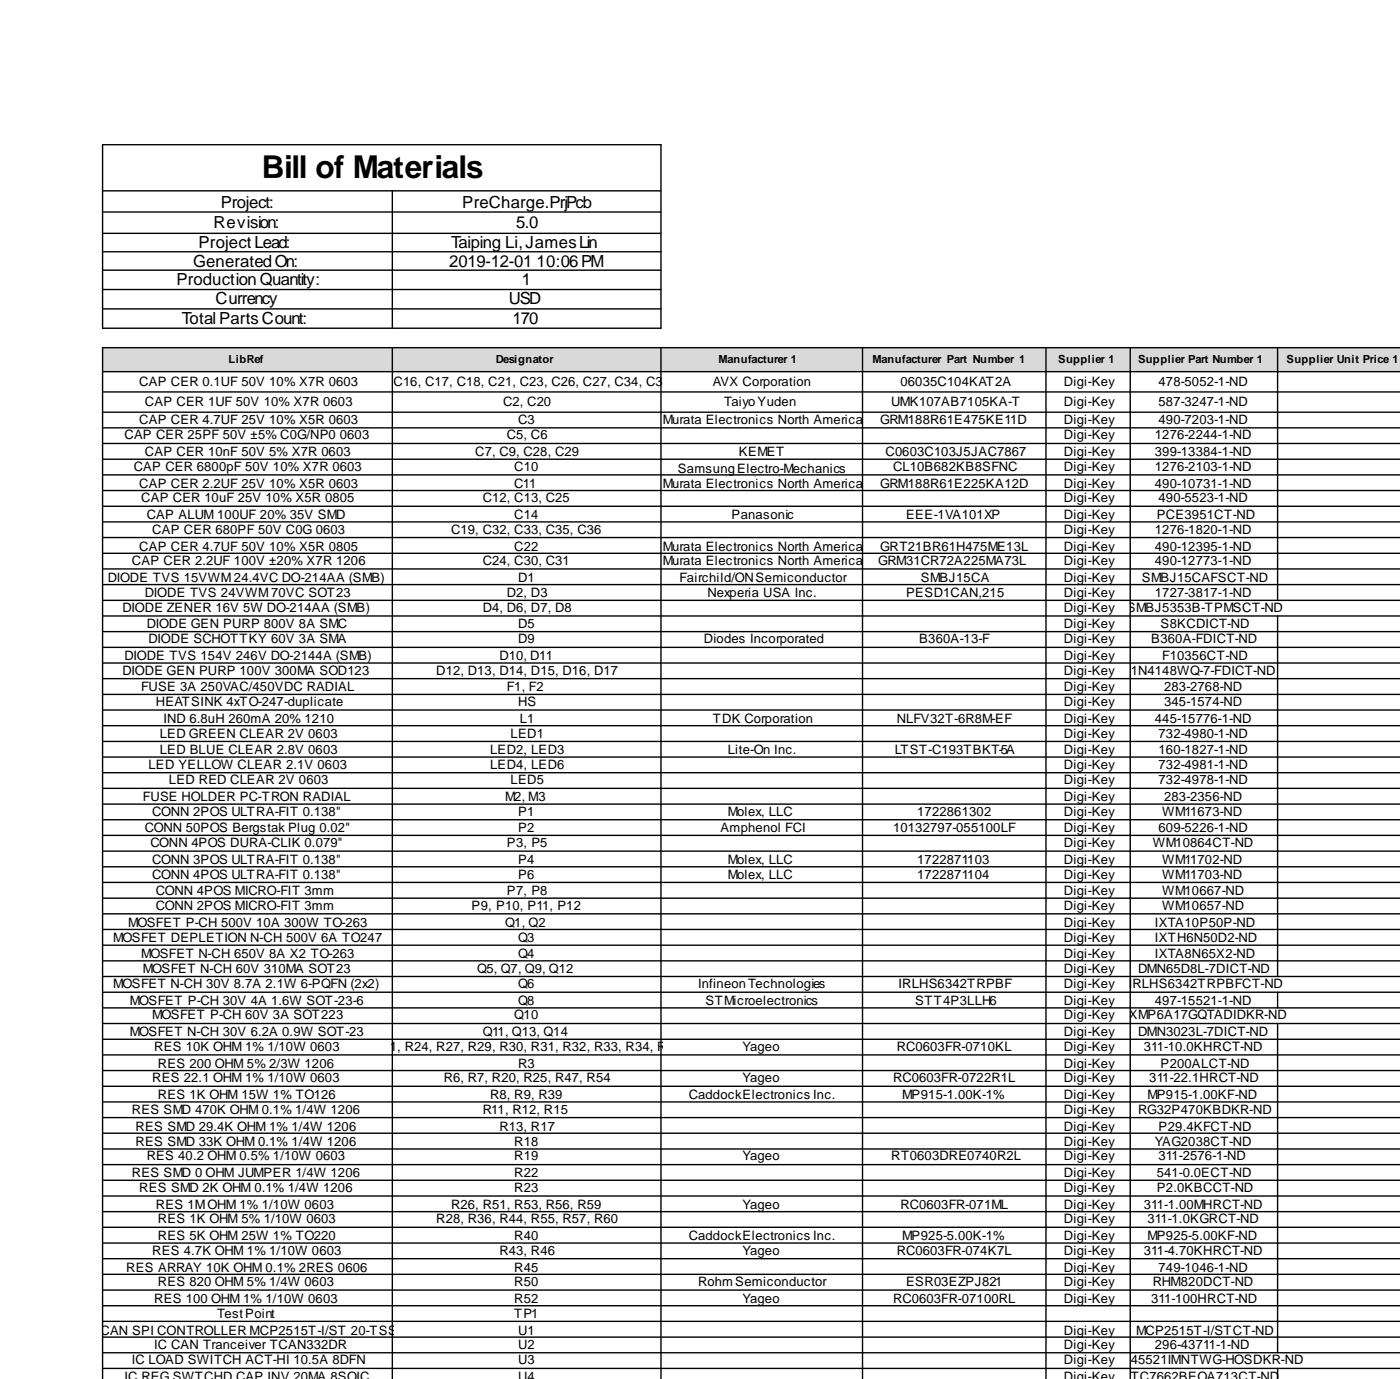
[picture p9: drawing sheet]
<svg xmlns="http://www.w3.org/2000/svg" width="135mm" height="133mm" viewBox="0 0 135 133" stroke-linecap="round" stroke-linejoin="round" font-family="sans-serif">
<defs><g id="words">
<text font-size="3" x="25.3" y="17.2">Bill of Materials</text>
<g font-size="1.6">
<text x="20.7" y="22">Revision:</text>
<text x="21.4" y="20.1">Project:</text>
<text x="44.7" y="20.1">PreCharge.PrjPcb</text>
<text x="49.9" y="22">5.0</text>
<text x="17.1" y="27.6">Production Quantity:</text>
<text x="18.7" y="25.8">GeneratedOn:</text>
<text x="19.2" y="24">ProjectLead:</text>
<text x="20.8" y="29.4">Currency</text>
<text x="43.5" y="25.8">2019-12-01 10:06PM</text>
<text x="43.7" y="24">Taiping Li,JamesLin</text>
<text x="49.2" y="29.4">USD</text>
<text x="50.5" y="27.6">1</text>
<text x="17.6" y="31.4">TotalPartsCount:</text>
<text x="49.6" y="31.4">170</text>
</g>
<g font-size="1.3">
<text x="13.5" y="37.3">CAP CER 0.1UF 50V 10% X7R 0603</text>
<text x="13.5" y="41">CAP CER 4.7UF 25V 10% X5R 0603</text>
<text x="14" y="39.3">CAP CER 1UF 50V 10% X7R 0603</text>
<text x="28" y="37.3">C1, C4, C8, C15, C16, C17, C18, C21, C23, C26, C27, C34, C3</text>
<text x="48.7" y="39.3">C2, C20</text>
<text x="50.1" y="41">C3</text>
<text x="64.1" y="41">Murata Electronics North America</text>
<text x="64.1" y="37.3">7, C38, C39, C40</text>
<text x="69" y="37.3">AVX Corporation</text>
<text x="70.1" y="39.3">TaiyoYuden</text>
<text x="85.2" y="41">GRM188R61E475KE11D</text>
<text x="86.2" y="39.3">UMK107AB7105KA-T</text>
<text x="87.1" y="37.3">06035C104KAT2A</text>
<text x="102.9" y="37.3">Digi-Key</text>
<text x="102.9" y="39.3">Digi-Key</text>
<text x="102.9" y="41">Digi-Key</text>
<text x="112.1" y="37.3">478-5052-1-ND</text>
<text x="112.1" y="39.3">587-3247-1-ND</text>
<text x="112.1" y="41">490-7203-1-ND</text>
<text x="12" y="42.5">CAP CER 25PF 50V ±5% C0G/NP0</text>
<text x="12.9" y="45.5">CAP CER 6800pF 50V 10% X7R 0603</text>
<text x="13.5" y="47.1">CAP CER 2.2UF 25V 10% X5R 0603</text>
<text x="14" y="44.1">CAP CER 10nF 50V 5% X7R 0603</text>
<text x="32.9" y="42.5">0603</text>
<text x="46" y="44.1">C7, C9, C28, C29</text>
<text x="49" y="42.5">C5, C6</text>
<text x="49.8" y="45.5">C10</text>
<text x="49.8" y="47.1">C11</text>
<text x="64.1" y="47.1">Murata EleAcmerica,North America</text>
<text x="65.6" y="45.7">SamsungElectro-Mechanics</text>
<text x="71" y="47.1">tronics Inc.</text>
<text x="71.5" y="44.1">KEMET</text>
<text x="85.2" y="47.1">GRM188R61E225KA12D</text>
<text x="85.7" y="44.1">C0603C103J5JAC7867</text>
<text x="86.4" y="45.5">CL10B682KB8SFNC</text>
<text x="102.9" y="42.5">Digi-Key</text>
<text x="102.9" y="44.1">Digi-Key</text>
<text x="102.9" y="45.5">Digi-Key</text>
<text x="102.9" y="47.1">Digi-Key</text>
<text x="111.7" y="42.5">1276-2244-1-ND</text>
<text x="111.7" y="44.1">399-13384-1-ND</text>
<text x="111.7" y="45.5">1276-2103-1-ND</text>
<text x="111.7" y="47.1">490-10731-1-ND</text>
<text x="13.5" y="53.2">CAP CER 4.7UF 50V 10% X5R 0805</text>
<text x="13.7" y="48.6">CAP CER 10uF 25V 10% X5R 0805</text>
<text x="14.2" y="50.2">CAP ALUM 100UF 20% 35V SMD</text>
<text x="14.7" y="51.6">CAP CER 680PF 50V C0G 0603</text>
<text x="43.7" y="51.6">C19, C32, C33, C35, C36</text>
<text x="46.7" y="48.6">C12, C13, C25</text>
<text x="49.8" y="50.2">C14</text>
<text x="49.8" y="53.2">C22</text>
<text x="64.1" y="53.2">Murata Electronics North America</text>
<text x="70.8" y="50.2">Panasonic</text>
<text x="85.2" y="53.2">GRT21BR61H475ME13L</text>
<text x="87.7" y="50.2">EEE-1VA101XP</text>
<text x="102.9" y="48.6">Digi-Key</text>
<text x="102.9" y="50.2">Digi-Key</text>
<text x="102.9" y="51.6">Digi-Key</text>
<text x="102.9" y="53.2">Digi-Key</text>
<text x="111.7" y="51.6">1276-1820-1-ND</text>
<text x="111.7" y="53.2">490-12395-1-ND</text>
<text x="111.9" y="50.2">PCE3951CT-ND</text>
<text x="112.1" y="48.6">490-5523-1-ND</text>
<text x="10.4" y="56.3">DIODE TVS 15VWM 24.4VC DO-214AA (SMB)</text>
<text x="11.9" y="59.2">DIODE ZENER 16V 5W DO-214AA (SMB)</text>
<text x="12.8" y="54.7">CAP CER 2.2UF 100V ±20% X7R 1206</text>
<text x="14" y="57.7">DIODE TVS 24VWM 70VC SOT23</text>
<text x="46.7" y="54.7">C24, C30, C31</text>
<text x="46.7" y="59.2">D4, D6, D7, D8</text>
<text x="49" y="57.7">D2, D3</text>
<text x="50.1" y="56.3">D1</text>
<text x="64.1" y="54.7">Murata Electronics North America</text>
<text x="65.8" y="56.3">Fairchild/ONSemiconductor</text>
<text x="68.4" y="57.7">Nexperia USA Inc.</text>
<text x="85" y="54.7">GRM31CR72A225MA73L</text>
<text x="87.7" y="57.7">PESD1CAN,215</text>
<text x="89.1" y="56.3">SMBJ15CA</text>
<text x="102.9" y="54.7">Digi-Key</text>
<text x="102.9" y="56.3">Digi-Key</text>
<text x="102.9" y="57.7">Digi-Key</text>
<text x="102.9" y="59.2">Digi-Key</text>
<text x="109" y="59.2">SMBJ5353B-TPMSCT-ND</text>
<text x="110.5" y="56.3">SMBJ15CAFSCT-ND</text>
<text x="111.7" y="54.7">490-12773-1-ND</text>
<text x="111.7" y="57.7">1727-3817-1-ND</text>
<text x="11.9" y="65.2">DIODE GEN PURP 100V 300MA SOD123</text>
<text x="12" y="63.8">DIODE TVS 154V 246V DO-2144A (SMB)</text>
<text x="14.2" y="60.8">DIODE GEN PURP 800V 8A SMC</text>
<text x="14.4" y="62.2">DIODE SCHOTTKY 60V 3A SMA</text>
<text x="42.2" y="65.2">D12, D13, D14, D15, D16, D17</text>
<text x="48.3" y="63.8">D10, D11</text>
<text x="50.1" y="60.8">D5</text>
<text x="50.1" y="62.2">D9</text>
<text x="68.1" y="62.2">Diodes Incorporated</text>
<text x="88.9" y="62.2">B360A-13-F</text>
<text x="102.9" y="60.8">Digi-Key</text>
<text x="102.9" y="62.2">Digi-Key</text>
<text x="102.9" y="63.8">Digi-Key</text>
<text x="102.9" y="65.2">Digi-Key</text>
<text x="109.4" y="65.2">1N4148WQ-7-FDICT-ND</text>
<text x="111.4" y="62.2">B360A-FDICT-ND</text>
<text x="112.3" y="60.8">S8KCDICT-ND</text>
<text x="112.5" y="63.8">F10356CT-ND</text>
<text x="13.7" y="66.9">FUSE 3A 250VAC/450VDC RADIAL</text>
<text x="15.1" y="68.3">HEATSINK 4xTO-247-duplicate</text>
<text x="15.5" y="71.3">LED GREEN CLEAR 2V 0603</text>
<text x="15.8" y="69.9">IND 6.8uH 260mA 20% 1210</text>
<text x="49" y="66.9">F1, F2</text>
<text x="49.4" y="71.3">LED1</text>
<text x="50.1" y="68.3">HS</text>
<text x="50.3" y="69.9">L1</text>
<text x="69" y="69.9">TDK Corporation</text>
<text x="86.8" y="69.9">NLFV32T-6R8M-EF</text>
<text x="102.9" y="66.9">Digi-Key</text>
<text x="102.9" y="68.3">Digi-Key</text>
<text x="102.9" y="69.9">Digi-Key</text>
<text x="102.9" y="71.3">Digi-Key</text>
<text x="111.7" y="69.9">445-15776-1-ND</text>
<text x="112.1" y="71.3">732-4980-1-ND</text>
<text x="112.6" y="66.9">283-2768-ND</text>
<text x="112.6" y="68.3">345-1574-ND</text>
<text x="13.8" y="77.4">FUSE HOLDER PC-TRON RADIAL</text>
<text x="14.4" y="74.4">LED YELLOW CLEAR 2.1V 0603</text>
<text x="15.5" y="73">LED BLUE CLEAR 2.8V 0603</text>
<text x="16.3" y="75.8">LED RED CLEAR 2V 0603</text>
<text x="47.4" y="73">LED2, LED3</text>
<text x="47.4" y="74.4">LED4, LED6</text>
<text x="48.9" y="77.4">M2, M3</text>
<text x="49.4" y="75.8">LED5</text>
<text x="70.4" y="73">Lite-On Inc.</text>
<text x="86.6" y="73">LTST-C193TBKT-5A</text>
<text x="102.9" y="73">Digi-Key</text>
<text x="102.9" y="74.4">Digi-Key</text>
<text x="102.9" y="75.8">Digi-Key</text>
<text x="102.9" y="77.4">Digi-Key</text>
<text x="112.1" y="73">160-1827-1-ND</text>
<text x="112.1" y="74.4">732-4981-1-ND</text>
<text x="112.1" y="75.8">732-4978-1-ND</text>
<text x="112.6" y="77.4">283-2356-ND</text>
<text x="14" y="80.5">CONN 50POS Bergstak Plug 0.02&quot;</text>
<text x="14.6" y="81.9">CONN 4POS DURA-CLIK 0.079&quot;</text>
<text x="14.7" y="78.9">CONN 2POS ULTRA-FIT 0.138&quot;</text>
<text x="14.7" y="83.5">CONN 3POS ULTRA-FIT 0.138&quot;</text>
<text x="49" y="81.9">P3, P5</text>
<text x="50.1" y="78.9">P1</text>
<text x="50.1" y="80.5">P2</text>
<text x="50.1" y="83.5">P4</text>
<text x="69.7" y="80.5">Amphenol FCI</text>
<text x="70.4" y="78.9">Molex, LLC</text>
<text x="70.4" y="83.5">Molex, LLC</text>
<text x="86.4" y="80.5">10132797-055100LF</text>
<text x="88.7" y="78.9">1722861302</text>
<text x="88.7" y="83.5">1722871103</text>
<text x="102.9" y="78.9">Digi-Key</text>
<text x="102.9" y="80.5">Digi-Key</text>
<text x="102.9" y="81.9">Digi-Key</text>
<text x="102.9" y="83.5">Digi-Key</text>
<text x="111.6" y="81.9">WM10864CT-ND</text>
<text x="112.1" y="80.5">609-5226-1-ND</text>
<text x="112.5" y="78.9">WM11673-ND</text>
<text x="112.5" y="83.5">WM11702-ND</text>
<text x="12.4" y="89.6">MOSFET P-CH 500V 10A 300W TO-263</text>
<text x="14.7" y="85">CONN 4POS ULTRA-FIT 0.138&quot;</text>
<text x="15.1" y="86.6">CONN 4POS MICRO-FIT 3mm</text>
<text x="15.1" y="88">CONN 2POS MICRO-FIT 3mm</text>
<text x="45.6" y="88">P9, P10, P11, P12</text>
<text x="48.9" y="89.6">Q1, Q2</text>
<text x="49" y="86.6">P7, P8</text>
<text x="50.1" y="85">P6</text>
<text x="70.4" y="85">Molex, LLC</text>
<text x="88.7" y="85">1722871104</text>
<text x="102.9" y="85">Digi-Key</text>
<text x="102.9" y="86.6">Digi-Key</text>
<text x="102.9" y="88">Digi-Key</text>
<text x="102.9" y="89.6">Digi-Key</text>
<text x="111.7" y="89.6">IXTA10P50P-ND</text>
<text x="112.5" y="85">WM11703-ND</text>
<text x="112.5" y="86.6">WM10667-ND</text>
<text x="112.5" y="88">WM10657-ND</text>
<text x="11" y="91.1">MOSFET DEPLETION N-CH 500V 6A TO247</text>
<text x="11" y="95.5">MOSFET N-CH 30V 8.7A 2.1W 6-PQFN (2x2)</text>
<text x="13.7" y="92.7">MOSFET N-CH 650V 8A X2 TO-263</text>
<text x="13.8" y="94.1">MOSFET N-CH 60V 310MA SOT23</text>
<text x="46.2" y="94.1">Q5, Q7, Q9, Q12</text>
<text x="50.1" y="91.1">Q3</text>
<text x="50.1" y="92.7">Q4</text>
<text x="50.1" y="95.5">Q6</text>
<text x="67.5" y="95.5">InfineonTechnologies</text>
<text x="87" y="95.5">IRLHS6342TRPBF</text>
<text x="102.9" y="91.1">Digi-Key</text>
<text x="102.9" y="92.7">Digi-Key</text>
<text x="102.9" y="94.1">Digi-Key</text>
<text x="102.9" y="95.5">Digi-Key</text>
<text x="109.2" y="95.5">IRLHS6342TRPBFCT-ND</text>
<text x="110.1" y="94.1">DMN65D8L-7DICT-ND</text>
<text x="111.7" y="91.1">IXTH6N50D2-ND</text>
<text x="111.7" y="92.7">IXTA8N65X2-ND</text>
<text x="12.6" y="97.1">MOSFET P-CH 30V 4A 1.6W SOT-23-6</text>
<text x="12.6" y="100.2">MOSFET N-CH 30V 6.2A 0.9W SOT-23</text>
<text x="14.7" y="98.6">MOSFET P-CH 60V 3A SOT223</text>
<text x="14.9" y="101.6">RESR1, R2, R41% 1/10W 0603</text>
<text x="18" y="101.6">10K OHM , R5, R10, R14, R16, R21, R24, R27, R29, R30, R31, R32, R33, R34, R35, R37, R38Yageo</text>
<text x="46.7" y="100.2">Q11, Q13, Q14</text>
<text x="49.8" y="98.6">Q10</text>
<text x="50.1" y="97.1">Q8</text>
<text x="68.3" y="97.1">STMicroelectronics</text>
<text x="72" y="101.6">, R42, R48, R49, R5</text>
<text x="83.5" y="101.6">8</text>
<text x="86.8" y="101.6">RC0603FR-0710KL</text>
<text x="88.6" y="97.1">STT4P3LLH6</text>
<text x="102.9" y="97.1">Digi-Key</text>
<text x="102.9" y="98.6">Digi-Key ZXMP6A17GQTADIDKR-ND</text>
<text x="102.9" y="100.2">Digi-Key</text>
<text x="102.9" y="101.6">Digi-Key</text>
<text x="110.1" y="100.2">DMN3023L-7DICT-ND</text>
<text x="110.7" y="101.6">311-10.0KHRCT-ND</text>
<text x="111.7" y="97.1">497-15521-1-ND</text>
<text x="12.8" y="107.7">RES SMD 470K OHM 0.1% 1/4W 1206</text>
<text x="14.7" y="104.7">RES 22.1 OHM 1% 1/10W 0603</text>
<text x="15.3" y="103.2">RES 200 OHM 5% 2/3W 1206</text>
<text x="15.3" y="106.3">RES 1K OHM 15W 1% TO126</text>
<text x="42.9" y="104.7">R6, R7, R20, R25, R47, R54</text>
<text x="46.7" y="107.7">R11, R12, R15</text>
<text x="47.4" y="106.3">R8, R9, R39</text>
<text x="50.1" y="103.2">R3</text>
<text x="66.7" y="106.3">CaddockElectronics Inc.</text>
<text x="71.9" y="104.7">Yageo</text>
<text x="86.4" y="104.7">RC0603FR-0722R1L</text>
<text x="87.3" y="106.3">MP915-1.00K-1%</text>
<text x="102.9" y="103.2">Digi-Key</text>
<text x="102.9" y="104.7">Digi-Key</text>
<text x="102.9" y="106.3">Digi-Key</text>
<text x="102.9" y="107.7">Digi-Key</text>
<text x="110.1" y="107.7">RG32P470KBDKR-ND</text>
<text x="111" y="106.3">MP915-1.00KF-ND</text>
<text x="111.2" y="104.7">311-22.1HRCT-ND</text>
<text x="112.3" y="103.2">P200ALCT-ND</text>
<text x="12.8" y="113.8">RES SMD 0 OHM JUMPER 1/4W 1206</text>
<text x="13.1" y="109.3">RES SMD 29.4K OHM 1% 1/4W 1206</text>
<text x="13.1" y="110.8">RES SMD 33K OHM 0.1% 1/4W 1206</text>
<text x="14.2" y="112.2">RES 40.2 OHM 0.5% 1/10W 0603</text>
<text x="48.3" y="109.3">R13, R17</text>
<text x="49.8" y="110.8">R18</text>
<text x="49.8" y="112.2">R19</text>
<text x="49.8" y="113.8">R22</text>
<text x="71.9" y="112.2">Yageo</text>
<text x="86.2" y="112.2">RT0603DRE0740R2L</text>
<text x="102.9" y="109.3">Digi-Key</text>
<text x="102.9" y="110.8">Digi-Key</text>
<text x="102.9" y="112.2">Digi-Key</text>
<text x="102.9" y="113.8">Digi-Key</text>
<text x="111.7" y="110.8">YAG2038CT-ND</text>
<text x="111.9" y="113.8">541-0.0ECT-ND</text>
<text x="112.1" y="109.3">P29.4KFCT-ND</text>
<text x="112.1" y="112.2">311-2576-1-ND</text>
<text x="13.5" y="115.3">RES SMD 2K OHM 0.1% 1/4W 1206</text>
<text x="15.1" y="116.9">RES 1MOHM 1% 1/10W 0603</text>
<text x="15.3" y="118.3">RES 1K OHM 5% 1/10W 0603</text>
<text x="15.3" y="119.9">RES 5K OHM 25W 1% TO220</text>
<text x="42.2" y="118.3">R28, R36, R44, R55, R57, R60</text>
<text x="43.7" y="116.9">R26, R51, R53, R56, R59</text>
<text x="49.8" y="115.3">R23</text>
<text x="49.8" y="119.9">R40</text>
<text x="66.7" y="119.9">CaddockElectronics Inc.</text>
<text x="71.9" y="116.9">Yageo</text>
<text x="87.1" y="116.9">RC0603FR-071ML</text>
<text x="87.3" y="119.9">MP925-5.00K-1%</text>
<text x="102.9" y="115.3">Digi-Key</text>
<text x="102.9" y="116.9">Digi-Key</text>
<text x="102.9" y="118.3">Digi-Key</text>
<text x="102.9" y="119.9">Digi-Key</text>
<text x="110.7" y="116.9">311-1.00MHRCT-ND</text>
<text x="111" y="118.3">311-1.0KGRCT-ND</text>
<text x="111" y="119.9">MP925-5.00KF-ND</text>
<text x="111.9" y="115.3">P2.0KBCCT-ND</text>
<text x="12.2" y="123">RES ARRAY 10K OHM 0.1% 2RES 0606</text>
<text x="14.7" y="121.3">RES 4.7K OHM 1% 1/10W 0603</text>
<text x="15.3" y="124.4">RES 820 OHM 5% 1/4W 0603</text>
<text x="48.3" y="121.3">R43, R46</text>
<text x="49.8" y="123">R45</text>
<text x="49.8" y="124.4">R50</text>
<text x="67.5" y="124.4">RohmSemiconductor</text>
<text x="71.9" y="121.3">Yageo</text>
<text x="86.8" y="121.3">RC0603FR-074K7L</text>
<text x="87.7" y="124.4">ESR03EZPJ821</text>
<text x="102.9" y="121.3">Digi-Key</text>
<text x="102.9" y="123">Digi-Key</text>
<text x="102.9" y="124.4">Digi-Key</text>
<text x="110.7" y="121.3">311-4.70KHRCT-ND</text>
<text x="111.6" y="124.4">RHM820DCT-ND</text>
<text x="112.1" y="123">749-1046-1-ND</text>
<text x="8.1" y="129.1">IC CAN SPI CONTROLLER MCP2515T-I/ST 20-TSSOP</text>
<text x="12.8" y="131.9">IC LOAD SWITCH ACT-HI 10.5A 8DFN</text>
<text x="14.9" y="126">RES 100 OHM 1% 1/10W 0603</text>
<text x="14.9" y="130.5">IC CAN Tranceiver TCAN332DR</text>
<text x="21" y="127.4">TestPoint</text>
<text x="49.8" y="126">R52</text>
<text x="49.8" y="127.4">TP1</text>
<text x="50.1" y="129.1">U1</text>
<text x="50.1" y="130.5">U2</text>
<text x="50.1" y="131.9">U3</text>
<text x="71.9" y="126">Yageo</text>
<text x="86.4" y="126">RC0603FR-07100RL</text>
<text x="102.9" y="126">Digi-Key</text>
<text x="102.9" y="129.1">Digi-Key</text>
<text x="102.9" y="130.5">Digi-Key</text>
<text x="102.9" y="131.9">Digi-KeNCP</text>
<text x="107.3" y="131.9">y</text>
<text x="109.4" y="131.9">45521IMNTWG-HOSDKR-ND</text>
<text x="109.9" y="129.1">MCP2515T-I/STCT-ND</text>
<text x="111.4" y="126">311-100HRCT-ND</text>
<text x="111.7" y="130.5">296-43711-1-ND</text>
<text x="12" y="133.5">IC REG SWTCHD CAP INV 20MA 8SOIC</text>
<text x="50.1" y="133.5">U4</text>
<text x="102.9" y="133.5">Digi-Key</text>
<text x="109.4" y="133.5">TC7662BEOA713CT-ND</text>
</g>
<g font-size="1.1">
<text x="22.1" y="35.1">LibRef</text>
<text x="48" y="35.1">Designator</text>
<text x="69.5" y="35.1">Manufacturer 1</text>
<text x="84.4" y="35.1">Manufacturer Part Number 1</text>
<text x="102.4" y="35.1">Supplier 1</text>
<text x="110.1" y="35.1">Supplier Part Number 1</text>
<text x="124.5" y="35.1">Supplier Unit Price 1</text>
</g>
</g></defs>
<path d="M9.9 33.6h125.6v2.4h-125.6z" fill-rule="evenodd" fill="#d9d9d9"/>
<g fill="none" stroke="#000" stroke-width=".13">
<path d="M9.9 14h54.1v17.7h-54.1zM9.9 18.5h54.1M38 18.5v13.2M9.9 20.5h54.1M9.9 22.6h54.1M9.9 24.3h54.1M9.9 26.1h54.1M9.9 28h54.1M9.9 29.9h54.1M9.9 35.9h125.6M9.9 37.9h125.6M9.9 39.9h125.6"/>
<path d="M38 33.6v99.8M64 33.6v99.8M83.5 33.6v99.8M101.2 33.6v99.8M109.4 33.6v99.8M123.6 33.6v24.5M135.5 33.6h-125.6v99.8M9.9 41.4h125.6M9.9 42.9h125.6M9.9 44.4h125.6M9.9 45.9h125.6M9.9 47.4h125.6"/>
<path d="M9.9 49h125.6M9.9 50.5h125.6M9.9 52h125.6M9.9 53.5h125.6M9.9 55h125.6M9.9 56.5h125.6M9.9 58.1h125.6M9.9 59.6h125.6M123.6 59.6v34.8M9.9 61.1h125.6M9.9 62.6h125.6M9.9 64.1h125.6"/>
<path d="M9.9 65.6h125.6M9.9 67.1h125.6M9.9 68.7h125.6M9.9 70.2h125.6M9.9 71.7h125.6M9.9 73.2h125.6M9.9 74.7h125.6M9.9 76.2h125.6M9.9 77.8h125.6M9.9 79.3h125.6M9.9 80.8h125.6M9.9 82.3h125.6"/>
<path d="M9.9 83.8h125.6M9.9 85.3h125.6M9.9 86.9h125.6M9.9 88.4h125.6M9.9 89.9h125.6M9.9 91.4h125.6M9.9 92.9h125.6M9.9 94.4h125.6M9.9 96h125.6M9.9 97.5h125.6M9.9 99h125.6M123.6 96v1.5"/>
<path d="M123.6 99v31.8M9.9 100.5h125.6M9.9 102h125.6M9.9 103.5h125.6M9.9 105h125.6M9.9 106.6h125.6M9.9 108.1h125.6M9.9 109.6h125.6M9.9 111.1h125.6M9.9 112.6h125.6M9.9 114.1h125.6M9.9 115.7h125.6"/>
<path d="M9.9 117.2h125.6M9.9 118.7h125.6M9.9 120.2h125.6M9.9 121.7h125.6M9.9 123.2h125.6M9.9 124.8h125.6M9.9 126.3h125.6M9.9 127.8h125.6M9.9 129.3h125.6M9.9 130.8h125.6M9.9 132.3h125.6M123.6 132.3v1.1"/>
</g>
<use href="#words"/>
</svg>
